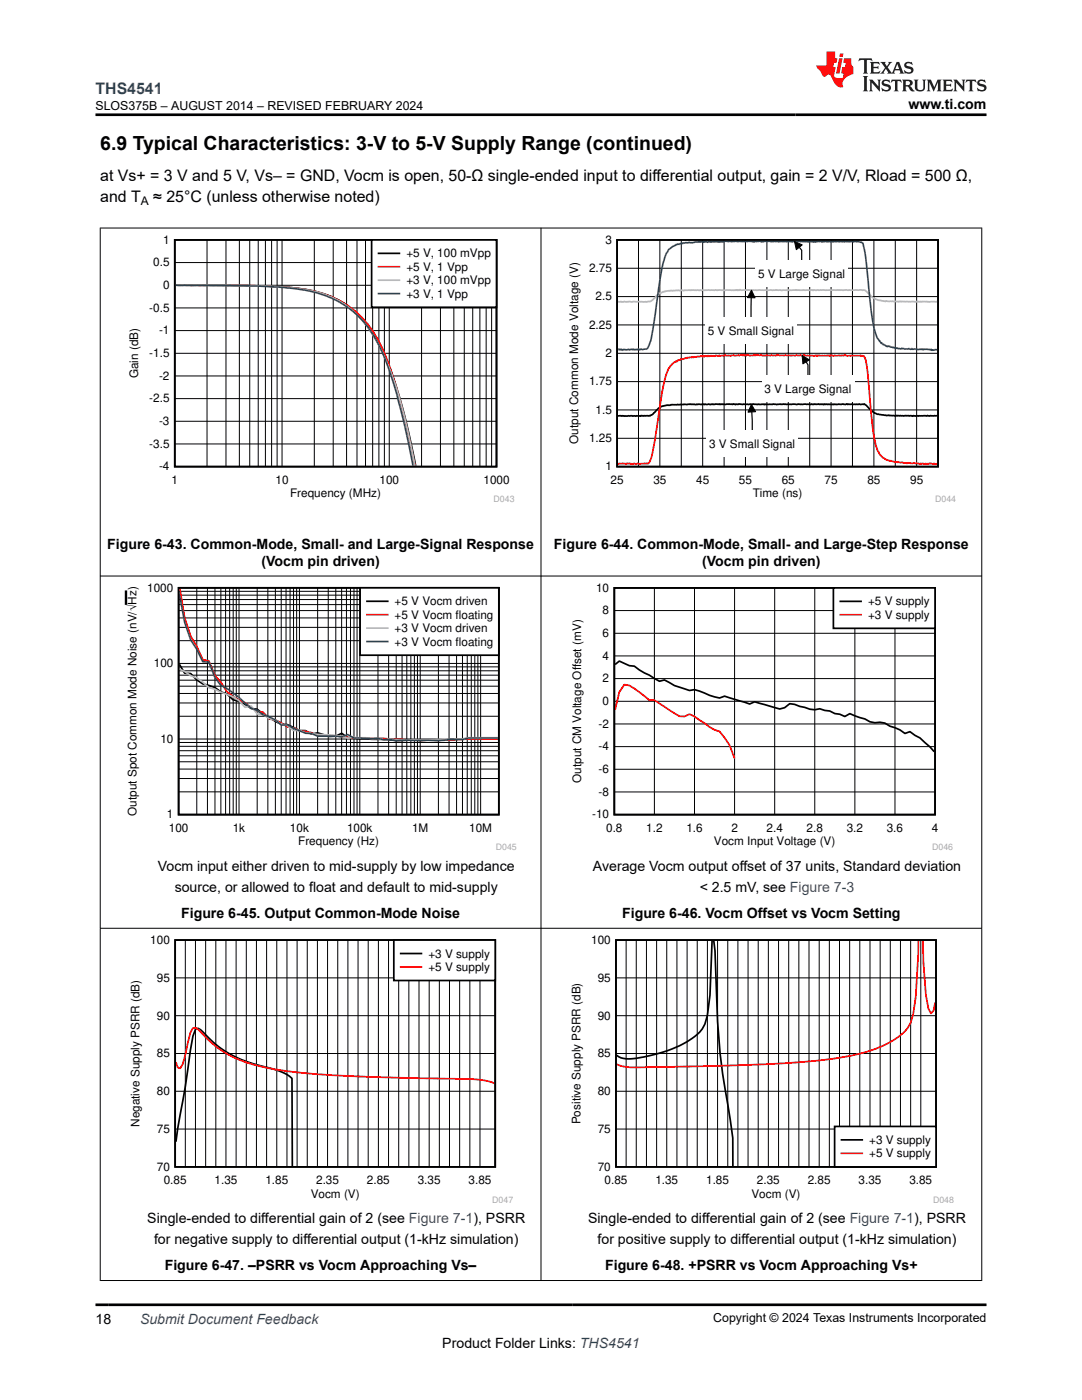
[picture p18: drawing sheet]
<svg xmlns="http://www.w3.org/2000/svg" width="216mm" height="279mm" viewBox="0 0 216 279" stroke-linecap="round" stroke-linejoin="round" font-family="sans-serif">
<defs><g id="words">
<text font-size="3.9" x="20" y="29.9">6.9 Typical Characteristics: 3-V to 5-V Supply Range (continued)</text>
<text font-size="3.2" fill="#00f" x="19" y="18.7">THS4541</text>
<g font-size="3.2">
<text x="20" y="36.1">at Vs+ = 3 V and 5 V, Vs– = GND, Vocm is open, 50-Ω single-ended input to differential output, gain = 2 V/V, Rload = 500 Ω,</text>
<text x="20" y="40.3">and T</text>
<text x="30.6" y="40.3">≈ 25°C (unless otherwise noted)</text>
</g>
<g font-size="2.8">
<text x="181.3" y="21.8">www.ti.com</text>
<text x="21.4" y="109.6">Figure 6-43. Common-Mode, Small- and Large-Signal Response</text>
<text x="52.2" y="113">(Vocm pin driven)</text>
<text x="110.5" y="109.6">Figure 6-44. Common-Mode, Small- and Large-Step Response</text>
<text x="140.1" y="113">(Vocm pin driven)</text>
<text x="31.5" y="173.8">Vocm input either driven to mid-supply by low impedance</text>
<text x="118.3" y="173.8">Average Vocm output offset of 37 units, Standard deviation</text>
<text x="34.9" y="178">source, or allowed to float and default to mid-supply</text>
<text x="139.6" y="178">&lt; 2.5 mV, see Figure 7-3</text>
<text x="36.1" y="183.3">Figure 6-45. Output Common-Mode Noise</text>
<text x="124.1" y="183.3">Figure 6-46. Vocm Offset vs Vocm Setting</text>
<text x="29.4" y="244.1">Single-ended to differential gain of 2 (see Figure 7-1), PSRR</text>
<text x="117.3" y="244.1">Single-ended to differential gain of 2 (see Figure 7-1), PSRR</text>
<text x="30.7" y="248.3">for negative supply to differential output (1-kHz simulation)</text>
<text x="119.2" y="248.3">for positive supply to differential output (1-kHz simulation)</text>
<text x="32.9" y="253.6">Figure 6-47. –PSRR vs Vocm Approaching Vs–</text>
<text x="120.7" y="253.6">Figure 6-48. +PSRR vs Vocm Approaching Vs+</text>
<text x="19" y="264.2">18</text>
<text x="88.3" y="269">Product Folder Links: THS4541</text>
</g>
<text font-size="2.8" fill="#00f" x="27.9" y="264.2">Submit Document Feedback</text>
<g font-size="2.5">
<text x="19" y="21.9">SLOS375B – AUGUST 2014 – REVISED FEBRUARY 2024</text>
<text x="142.3" y="263.9">Copyright © 2024 Texas Instruments Incorporated</text>
</g>
<text font-size="2.4" x="28.1" y="40.9">A</text>
<g font-size="2.3">
<text x="30.6" y="53.2">0.5</text>
<text x="32.5" y="48.7">1</text>
<text x="81.1" y="51.4">+5 V, 100 mVpp</text>
<text x="120.8" y="48.7">3</text>
<text x="32.5" y="57.7">0</text>
<text x="81.1" y="54.1">+5 V, 1 Vpp</text>
<text x="81.1" y="56.7">+3 V, 100 mVpp</text>
<text x="81.1" y="59.4">+3 V, 1 Vpp</text>
<text x="117.5" y="54.3">2.75</text>
<text x="118.8" y="60">2.5</text>
<text x="151.3" y="55.5">5 V Large Signal</text>
<text x="29.8" y="62.2">-0.5</text>
<text x="117.5" y="65.6">2.25</text>
<text x="29.8" y="71.3">-1.5</text>
<text x="31.7" y="66.7">-1</text>
<text x="120.8" y="71.3">2</text>
<text x="141.2" y="66.8">5 V Small Signal</text>
<text x="27.6" y="75.5" transform="rotate(-90 27.6 75.5)">Gain (dB)</text>
<text x="31.7" y="75.8">-2</text>
<text x="117.5" y="76.9">1.75</text>
<text x="29.8" y="80.3">-2.5</text>
<text x="118.8" y="82.6">1.5</text>
<text x="152.5" y="78.3">3 V Large Signal</text>
<text x="29.8" y="89.4">-3.5</text>
<text x="31.7" y="84.8">-3</text>
<text x="115.4" y="88.5" transform="rotate(-90 115.4 88.5)">Output Common Mode Voltage (V)</text>
<text x="117.5" y="88.2">1.25</text>
<text x="141.5" y="89.4">3 V Small Signal</text>
<text x="31.7" y="93.9">-4</text>
<text x="120.8" y="93.9">1</text>
<text x="34.2" y="96.6">1</text>
<text x="55" y="96.6">10</text>
<text x="57.9" y="99.3">Frequency (MHz)</text>
<text x="75.7" y="96.6">100</text>
<text x="96.5" y="96.6">1000</text>
<text x="121.8" y="96.6">25</text>
<text x="130.4" y="96.6">35</text>
<text x="138.9" y="96.6">45</text>
<text x="147.4" y="96.6">55</text>
<text x="150.2" y="99.3">Time (ns)</text>
<text x="156" y="96.6">65</text>
<text x="164.5" y="96.6">75</text>
<text x="173.1" y="96.6">85</text>
<text x="181.6" y="96.6">95</text>
<text x="29.4" y="118.1">1000</text>
<text x="118.9" y="118.1">10</text>
<text x="78.7" y="120.8">+5 V Vocm driven</text>
<text x="78.7" y="123.5">+5 V Vocm floating</text>
<text x="120.2" y="122.6">8</text>
<text x="173.2" y="120.8">+5 V supply</text>
<text x="173.2" y="123.5">+3 V supply</text>
<text x="78.7" y="126.2">+3 V Vocm driven</text>
<text x="78.7" y="128.9">+3 V Vocm floating</text>
<text x="120.2" y="131.7">4</text>
<text x="120.2" y="127.2">6</text>
<text x="30.7" y="133.2">100</text>
<text x="120.2" y="136.2">2</text>
<text x="120.2" y="140.7">0</text>
<text x="32" y="148.3">10</text>
<text x="119.4" y="149.8">-4</text>
<text x="119.4" y="145.2">-2</text>
<text x="119.4" y="154.3">-6</text>
<text x="116" y="156.3" transform="rotate(-90 116 156.3)">Output CM Voltage Offset (mV)</text>
<text x="119.4" y="158.8">-8</text>
<text x="27.2" y="162.8" transform="rotate(-90 27.2 162.8)">Output Spot Common Mode Noise (nV/óHz)</text>
<text x="33.3" y="163.3">1</text>
<text x="33.7" y="166">100</text>
<text x="46.5" y="166">1k</text>
<text x="57.9" y="166">10k</text>
<text x="69.3" y="166">100k</text>
<text x="82.2" y="166">1M</text>
<text x="93.6" y="166">10M</text>
<text x="118.1" y="163.3">-10</text>
<text x="121" y="166">0.8</text>
<text x="128.9" y="166">1.2</text>
<text x="137" y="166">1.6</text>
<text x="145.9" y="166">2</text>
<text x="153" y="166">2.4</text>
<text x="160.9" y="166">2.8</text>
<text x="168.9" y="166">3.2</text>
<text x="176.9" y="166">3.6</text>
<text x="185.9" y="166">4</text>
<text x="59.5" y="168.7">Frequency (Hz)</text>
<text x="142.5" y="168.7">Vocm Input Voltage (V)</text>
<text x="30" y="188.4">100</text>
<text x="85.5" y="191.1">+3 V supply</text>
<text x="118" y="188.4">100</text>
<text x="31.3" y="195.9">95</text>
<text x="85.5" y="193.8">+5 V supply</text>
<text x="119.3" y="195.9">95</text>
<text x="31.3" y="203.5">90</text>
<text x="119.3" y="203.5">90</text>
<text x="31.3" y="211">85</text>
<text x="119.3" y="211">85</text>
<text x="31.3" y="218.6">80</text>
<text x="119.3" y="218.6">80</text>
<text x="27.8" y="224.9" transform="rotate(-90 27.8 224.9)">Negative Supply PSRR (dB)</text>
<text x="31.3" y="226.1">75</text>
<text x="115.8" y="224.4" transform="rotate(-90 115.8 224.4)">Positive Supply PSRR (dB)</text>
<text x="119.3" y="226.1">75</text>
<text x="31.3" y="233.6">70</text>
<text x="119.3" y="233.6">70</text>
<text x="173.4" y="228.3">+3 V supply</text>
<text x="173.4" y="231">+5 V supply</text>
<text x="32.7" y="236.3">0.85</text>
<text x="42.8" y="236.3">1.35</text>
<text x="53" y="236.3">1.85</text>
<text x="62" y="239">Vocm (V)</text>
<text x="63.1" y="236.3">2.35</text>
<text x="73.2" y="236.3">2.85</text>
<text x="83.4" y="236.3">3.35</text>
<text x="93.5" y="236.3">3.85</text>
<text x="120.6" y="236.3">0.85</text>
<text x="130.8" y="236.3">1.35</text>
<text x="140.9" y="236.3">1.85</text>
<text x="149.9" y="239">Vocm (V)</text>
<text x="151" y="236.3">2.35</text>
<text x="161.2" y="236.3">2.85</text>
<text x="171.3" y="236.3">3.35</text>
<text x="181.5" y="236.3">3.85</text>
</g>
<g font-size="1.8" fill="#a8a8a8">
<text x="98.5" y="100.3">D043</text>
<text x="186.6" y="100.3">D044</text>
<text x="98.9" y="169.7">D045</text>
<text x="186" y="169.7">D046</text>
<text x="98.2" y="240">D047</text>
<text x="186.2" y="240">D048</text>
</g>
</g></defs>
<path d="M34.9 47.9h64.2v45.2h-64.2zM35 56.9l18.5 .2 3.5 .2 3.6 .4a18 18 0 0 1 14.1 9.5 58.9 58.9 0 0 1 6.4 17.3l1.8 8.5" fill="none" stroke="#000" stroke-width=".34"/>
<g fill="none" stroke="#000" stroke-width=".2">
<path d="M34.9 56.9h64.2M34.9 52.4h64.2M41.3 47.9v45.2M45.1 47.9v45.2M47.8 47.9v45.2M49.8 47.9v45.2M51.5 47.9v45.2M53 47.9v45.2M54.2 47.9v45.2M55.3 47.9v45.2M56.3 47.9v45.2M62.7 47.9v45.2"/>
<path d="M66.5 47.9v45.2M69.2 47.9v45.2M71.2 47.9v45.2M72.9 47.9v45.2M74.4 47.9v45.2M75.6 47.9v45.2M76.7 47.9v45.2M77.7 47.9v45.2M84.1 47.9v45.2M87.9 47.9v45.2M90.6 47.9v45.2M92.6 47.9v45.2"/>
<path d="M94.3 47.9v45.2M95.8 47.9v45.2M97 47.9v45.2M98.1 47.9v45.2M34.9 79.6h64.2M34.9 75h64.2M34.9 70.5h64.2M34.9 66h64.2M34.9 61.5h64.2M34.9 88.6h64.2M34.9 84.1h64.2"/>
</g>
<path d="M35 56.9l16.9 .2 4.8 .2 3.9 .4a19.3 19.3 0 0 1 16 12.5 125.2 125.2 0 0 1 6.2 22.8" fill="none" stroke="#f00" stroke-width=".34"/>
<path d="M35 56.9l16.9 .2 4.8 .2 3.5 .4a18.4 18.4 0 0 1 14.8 10.1 62.9 62.9 0 0 1 6.4 18.5l1.4 6.7" fill="none" stroke="#b8b8b8" stroke-width=".34"/>
<path d="M35 56.9l16.9 .2 4.8 .3 3.9 .5a19.5 19.5 0 0 1 15.7 12.4 101.8 101.8 0 0 1 5.8 20.9l.3 1.8" fill="none" stroke="#295c75" stroke-width=".34"/>
<path d="M74.2 47.9h24.9v13.4h-24.9z" fill-rule="evenodd" fill="#fff"/>
<path d="M74.2 47.9h24.9v13.4h-24.9zM75.5 50.6h4.2" fill="none" stroke="#000" stroke-width=".34"/>
<path d="M75.5 53.2h4.2" fill="none" stroke="#f00" stroke-width=".34"/>
<path d="M75.5 55.9h4.2" fill="none" stroke="#b8b8b8" stroke-width=".34"/>
<path d="M75.5 58.6h4.2" fill="none" stroke="#295c75" stroke-width=".34"/>
<path d="M113.1 46.9h77.7v53.4h-77.7z" fill-rule="evenodd" fill="#fff"/>
<path d="M123.1 47.9h64.1v45.2h-64.1zM187 83h-4.8l-.1 .1-.2-.1h-2.9l-.2-.1-.2 .1-3.5-.3-1-.5-1.6-1.6-2.4 .1h-.9l-.2-.1-.3 .1-4.1-.1-.2 .2-1-.2-1 .1-.5-.1-.1 .1h-2.9l-2.6-.1-1.3 .2-.7-.2-5 .1-1.8-.1-.8 .2-.3-.2-.2 .1-4-.1-.5 .2-1-.2-.2 .2-.2-.2-1.4 .2-1.2-.2-.6 .2h-3.2l-1.8 .2-.7 .5-1.2 1.2a2.1 2.1 0 0 1-1.7 .3h-5.2" fill="none" stroke="#000" stroke-width=".34"/>
<g fill="none" stroke="#000" stroke-width=".2">
<path d="M123.1 59.2h64.1M123.1 53.5h64.1M127.4 47.9v45.2M131.7 47.9v45.2M135.9 47.9v45.2M140.2 47.9v45.2M144.5 47.9v45.2M148.7 47.9v45.2M153 47.9v45.2M157.3 47.9v45.2M161.6 47.9v45.2M165.8 47.9v45.2"/>
<path d="M170.1 47.9v45.2M174.4 47.9v45.2M178.6 47.9v45.2M182.9 47.9v45.2M123.1 76.2h64.1M123.1 70.5h64.1M123.1 64.8h64.1M123.1 87.5h64.1M123.1 81.8h64.1M149.9 80.7l.9 1.5-1.5 .1z"/>
</g>
<path d="M187 92.6l-1.6-.1-.2 .1-1.5-.1-.1 .1-.7-.2-1.1 .1-.6-.1-.2 .1-.9-.2h-.9l-1.4-.4-.2 .1-1-.4-1-.9-.8-1.7-.5-2.6-1.2-12.2-.4-2.4-.4-.8-.6-.1-2.6 .1-.5-.2-.2 .2h-1.4l-1.1-.1-.5 .1-.2-.1-1.8 .1-.2-.1-.2 .2-.2-.2-.4 .1h-1.5l-.5-.2-.2 .2-.5-.1-2 .1-.2-.1-1 .1-1.1-.2-.6 .2-1.9-.1-.7 .1-.2-.1h-.4l-.8-.1-.1 .2-.3-.2-.1 .2-.4-.1-.2 .1-.5-.1-.3 .1-.2-.2-.2 .2-.2-.1-1.5 .1-.5-.1-.4 .1h-1l-.2-.1-1 .2-.2-.2-.2 .2-.5-.2-.2 .2-.7-.1-.4 .1-.2-.1-.2 .1a.33 .33 0 0 0-.6 .1l-.1-.2-.2 .2-.2-.1-.4 .1-.4-.1-.3 .2-.4-.1-.1 .1-1.3 .1-.7 .3-.5-.1-.2 .2-.4 .1-.2 .3-.2-.2-.3 .3-1.2 1.2-.5 1.3-.5 2.1-1.7 10.6-.6 3.4-.5 1.4-.3 .2-.2-.1-.2 .2-.3-.1-.9 .1-.4-.2-.4 .2-.5-.1-.2 .2-.5-.3-.6 .1-.2 .1-.6-.1-1 .1" fill="none" stroke="#f00" stroke-width=".34"/>
<path d="M187 60.2l-1.6 .1-.4-.1-2.3 .1-3-.2-.4 .1-2.5-.2-.1 .2-2-.5-1.4-1.1a1.16 1.16 0 0 0-1.3-.7h-8.8l-.4 .1-.4-.2-.2 .2-.2-.2-.5 .2-2.7-.2-1.3 .2-.4-.2-1.1 .2-1.1-.2-5.4 .1-.1-.1-.2 .1-.2-.1-1 .1-.3-.1-.6 .2-.2-.2-2.5 .2-6.4-.1-1.6 .1-.5-.1-.2 .1-.6-.1-2.8 .3-.9 .5-.8 .8a2.22 2.22 0 0 1-2.1 .7h-5.2" fill="none" stroke="#b8b8b8" stroke-width=".34"/>
<path d="M123.3 69.7l.5 .1 .2-.1 .2 .2 .2-.2 .5 .1 .5-.1 .2 .1 .8-.1 .2 .1h.6l.2-.2 .3 .2 .2-.1 .3 .1 .7-.1 .4-.3 .5-1.3 .4-2 1.9-12.8a8.7 8.7 0 0 1 1.2-3.2l.1-.3 .8-.6 .7-.4 2.6-.4a1.22 1.22 0 0 0 1.2-.1l1.3-.1 .1 .1 .2-.1 .2 .1 .4-.1 .3 .1 .2-.1 .5 .1 .2-.2 .1 .2 1-.1 .4 .1 .1-.1 .5 .1 .6-.2 4.4 .1 .2-.1h.6l.1 .2 .2-.2 .2 .2 .2-.1 .9-.1 .4 .2 .2-.2 .1 .2 .5-.2 .4 .1 .2-.2 .5 .3 .1-.2 .2 .1 1-.1 .1 .2 .2-.2 .7 .1 .5-.1 .2 .2 .2-.1 1 .1 .3-.2 .6 .2 .2-.2 2.1 .2 .9-.1a1.14 1.14 0 0 0 1.2-.1l.2 .1 .2-.1 .2 .2 1.7-.2 .5 .2 .3-.2 1.6 .2 .2-.2 .2 .2 .9-.2 .9 .2 .2-.2 .9 .1 .7 .2 .6 2.9 1.1 10.1 .6 4.1 .6 1.9 .8 1.1 .1-.1 .3 .4 .1-.1a.92 .92 0 0 0 1 .4l1.2 .4 1.2 .1 .2-.1 .7 .2 .8-.1 .4 .1 .2-.1 .1 .1 .5-.1 .6 .2 1.8-.1 .6 .1 .2-.1 .2 .2 .2-.1h.8" fill="none" stroke="#295c75" stroke-width=".34"/>
<path d="M149.9 80.7l.9 1.5-1.5 .1z" fill="#000"/>
<path d="M150 82.2l.1 3.8" fill="none" stroke="#000" stroke-width=".24"/>
<path d="M141 86h18.3v5.3h-18.3z" fill-rule="evenodd" fill="#fff"/>
<path d="M160.1 70.9l1.4 .9-1.3 .8z" fill="#000"/>
<path d="M160.1 70.9l1.4 .9-1.3 .8z" fill="none" stroke="#000" stroke-width=".2"/>
<path d="M160.9 72.2l.3 .6v2.1" fill="none" stroke="#000" stroke-width=".24"/>
<path d="M152 74.9h18.4v5.3h-18.4z" fill-rule="evenodd" fill="#fff"/>
<path d="M150 57.9l.7 1.5h-1.6z" fill="#000"/>
<path d="M150 57.9l.7 1.5h-1.6z" fill="none" stroke="#000" stroke-width=".2"/>
<path d="M149.9 59.4v3.9" fill="none" stroke="#000" stroke-width=".24"/>
<path d="M140.7 63.3h18.3v5.3h-18.3z" fill-rule="evenodd" fill="#fff"/>
<path d="M158.5 48.2l1.6 .7-1.2 .9z" fill="#000"/>
<path d="M158.5 48.2l1.6 .7-1.2 .9z" fill="none" stroke="#000" stroke-width=".2"/>
<path d="M159.5 49.3l.5 .6v2.1" fill="none" stroke="#000" stroke-width=".24"/>
<g fill="#fff">
<path d="M150.8 52h18.4v5.3h-18.4z" fill-rule="evenodd"/>
<path d="M24.9 116.4h78.2v53.4h-78.2z" fill-rule="evenodd"/>
</g>
<path d="M25.1 117.8v2.9" fill="none" stroke="#000" stroke-width=".48"/>
<path d="M35.6 117.3h63.9v45.3h-63.9zM35.8 132.6l1 1.7 1.2 .1 1.3 1.3 1.2 .8 2.4 .7 1.2 .9 1.2 .4 1.2 1.2 1.2 .3 1.2 .6 1.2 .8 1.2 .1 1.2 1 3.6 2 1.2 .1 2.5 1.2h1.1l1.3 .7 1.2-.2 2.4 .7 1.2-.1 1.2-.6 1.2 .9 4.8 .3h2.4a22.6 22.6 0 0 0 6 .2l4.9 .1 6-.4h5.9" fill="none" stroke="#000" stroke-width=".34"/>
<g fill="none" stroke="#000" stroke-width=".2">
<path d="M35.6 119.7h63.9M35.6 118.8h63.9M35.6 118h63.9M39.3 117.3v45.3M41.4 117.3v45.3M42.9 117.3v45.3M44.1 117.3v45.3M45 117.3v45.3M45.8 117.3v45.3M46.5 117.3v45.3M47.1 117.3v45.3M47.7 117.3v45.3"/>
<path d="M51.3 117.3v45.3M53.4 117.3v45.3M54.9 117.3v45.3M56.1 117.3v45.3M57.1 117.3v45.3M57.9 117.3v45.3M58.6 117.3v45.3M59.2 117.3v45.3M59.8 117.3v45.3M63.4 117.3v45.3M65.5 117.3v45.3M67 117.3v45.3"/>
<path d="M68.2 117.3v45.3M69.1 117.3v45.3M69.9 117.3v45.3M70.6 117.3v45.3M71.2 117.3v45.3M71.8 117.3v45.3M75.4 117.3v45.3M77.5 117.3v45.3M79.1 117.3v45.3M80.2 117.3v45.3M81.2 117.3v45.3M82 117.3v45.3"/>
<path d="M82.7 117.3v45.3M83.3 117.3v45.3M83.9 117.3v45.3M87.5 117.3v45.3M89.6 117.3v45.3M91.1 117.3v45.3M92.3 117.3v45.3M93.2 117.3v45.3M94 117.3v45.3M94.7 117.3v45.3M95.4 117.3v45.3M95.9 117.3v45.3"/>
<path d="M35.6 138.4h63.9M35.6 136.9h63.9M35.6 135.7h63.9M35.6 134.7h63.9M35.6 133.9h63.9M35.6 133.1h63.9M35.6 132.4h63.9M35.6 127.9h63.9M35.6 125.2h63.9M35.6 123.3h63.9M35.6 121.9h63.9M35.6 120.7h63.9"/>
<path d="M35.6 158h63.9M35.6 155.4h63.9M35.6 153.5h63.9M35.6 152h63.9M35.6 150.8h63.9M35.6 149.8h63.9M35.6 148.9h63.9M35.6 148.2h63.9M35.6 147.5h63.9M35.6 142.9h63.9M35.6 140.3h63.9"/>
</g>
<path d="M35.9 117.5l.9 5.8 1.2 3.7 1.3 2 1.2 2.7 1.2 .2 1.2 2.9 1.2 1.4a8 8 0 0 0 4.8 4l1.2 1.1 1.2 .6 1.2 .3 1.2 1.3 1.2 .2 2.4 1.4 1.2 .1 1.3 .6 2.4 .4 1.2 .6a35.3 35.3 0 0 1 7.2 .5h2.4a177 177 0 0 0 19.3 .3l7.1-.1" fill="none" stroke="#f00" stroke-width=".34"/>
<path d="M35.8 133.5l1 .5 1.2 .8 1.3 .5 2.4 1.9 1.2 .3 1.2 .7a8 8 0 0 1 4.8 3l1.2-.3 1.2 1.6 1.2 .1 1.2 .8 1.2 .3 1.2 .8 1.2 .3 1.2 1 1.3-.1a16.2 16.2 0 0 0 6 1l2.4 .2 1.2 .4 1.2-.2 2.4 .1 1.2 .2h1.2l1.2 .3 1.2-.2 3.6 .2 4.9-.1 2.4-.2 1.2 .2a64.6 64.6 0 0 1 9.5-.4" fill="none" stroke="#b8b8b8" stroke-width=".34"/>
<path d="M35.8 118.6l1 5.6 1.2 3.5 1.3 1.9 1.2 2.5h1.2l1.2 3.1 1.2 1.6a18.4 18.4 0 0 1 4.8 3.5l1.2 1 1.2 .5 1.2 .9 1.2 .3 1.2 .7 1.2 1h1.2l1.2 .6 2.4 1 1.3 .1 1.2 .5h3.6l1.2 .2 1.2-.5 1.2 .7 3.6 .1 1.2-.1 1.2 .4 1.2-.1 1.2 .2 6.1-.1a16.8 16.8 0 0 0 4.8-.2l2.4 .1 1.2-.3h5.9" fill="none" stroke="#295c75" stroke-width=".34"/>
<path d="M71.9 117.3h27.6v13.5h-27.6z" fill-rule="evenodd" fill="#fff"/>
<path d="M71.9 117.3h27.6v13.5h-27.6zM73.2 120h4.2" fill="none" stroke="#000" stroke-width=".34"/>
<path d="M73.2 122.7h4.2" fill="none" stroke="#f00" stroke-width=".34"/>
<path d="M73.2 125.4h4.2" fill="none" stroke="#b8b8b8" stroke-width=".34"/>
<path d="M73.2 128h4.2" fill="none" stroke="#295c75" stroke-width=".34"/>
<path d="M113.7 116.4h76.5v53.4h-76.5z" fill-rule="evenodd" fill="#fff"/>
<path d="M122.6 117.3h64v45.3h-64zM122.7 132.6l.9-.7 2 1h1l1 .8 4 2.3 1-.3a13.9 13.9 0 0 0 5 2.1l1-.2 3 1.2 2 .5 1-.4 5 1.6 1-.4 5 1.4 1-.3 1-.8 1 .2 3 .9 1 .1 1-.1 1 .3 1 .1 1 .5 1 .1 1 .5 1-.6 3 1.1 1 .5 1 .2 1-.1 1 .2 1 .6 2 .8 1 .7 1-.4 2 1.3 2 1.8 .8 .9" fill="none" stroke="#000" stroke-width=".34"/>
<g fill="none" stroke="#000" stroke-width=".2">
<path d="M130.6 117.3v45.3M138.6 117.3v45.3M146.6 117.3v45.3M154.6 117.3v45.3M162.6 117.3v45.3M170.6 117.3v45.3M178.6 117.3v45.3M122.6 140h64M122.6 135.4h64M122.6 130.9h64M122.6 126.4h64M122.6 121.9h64"/>
<path d="M122.6 158.1h64M122.6 153.5h64M122.6 149h64M122.6 144.5h64"/>
</g>
<path d="M122.7 141.7l.9-3.6 1-1.5 1 .2 2 1.3 2 1.6h1l5 3.2 1 .1 1-.5 1 .5 3 2.1 1 .5 1 .4 2 2.7 1 2.7" fill="none" stroke="#f00" stroke-width=".34"/>
<path d="M166.3 117.3h20.3v8.1h-20.3z" fill-rule="evenodd" fill="#fff"/>
<path d="M166.3 117.3h20.3v8.1h-20.3zM167.7 120h4.1" fill="none" stroke="#000" stroke-width=".34"/>
<path d="M167.7 122.7h4.1" fill="none" stroke="#f00" stroke-width=".34"/>
<path d="M25.6 186.7h76.8v53.4h-76.8z" fill-rule="evenodd" fill="#fff"/>
<path d="M35 187.6h63.8v45.3h-63.8zM35.1 227.9l3.4-21.1 .5-1.4 .5-.2 .5 .3a23 23 0 0 0 13.7 7.6 11.1 11.1 0 0 1 4.6 2.1v17.5" fill="none" stroke="#000" stroke-width=".34"/>
<g fill="none" stroke="#000" stroke-width=".2">
<path d="M35 195.2h63.8M37 187.6v45.3M39 187.6v45.3M41 187.6v45.3M43.1 187.6v45.3M45.1 187.6v45.3M47.1 187.6v45.3M49.1 187.6v45.3M51.2 187.6v45.3M53.2 187.6v45.3M55.2 187.6v45.3M57.3 187.6v45.3"/>
<path d="M59.3 187.6v45.3M61.3 187.6v45.3M63.3 187.6v45.3M65.4 187.6v45.3M67.4 187.6v45.3M69.4 187.6v45.3M71.4 187.6v45.3M73.5 187.6v45.3M75.5 187.6v45.3M77.5 187.6v45.3M79.6 187.6v45.3M81.6 187.6v45.3"/>
<path d="M83.6 187.6v45.3M85.6 187.6v45.3M87.7 187.6v45.3M89.7 187.6v45.3M91.7 187.6v45.3M93.8 187.6v45.3M95.8 187.6v45.3M35 217.8h63.8M35 210.2h63.8M35 202.7h63.8M35 225.3h63.8"/>
</g>
<path d="M35.1 212l.4 1 .5 .2 .5-.9 1.5-6.2 .5-.9 .5-.1 .5 .3a22.8 22.8 0 0 0 14.7 7.9l6.1 .8 5.6 .5 8.1 .3 15.2 .4a41.8 41.8 0 0 1 8.6 .6l.8 .3" fill="none" stroke="#f00" stroke-width=".34"/>
<path d="M78.6 187.6h20.2v8.1h-20.2z" fill-rule="evenodd" fill="#fff"/>
<path d="M78.6 187.6h20.2v8.1h-20.2zM80 190.3h4.1" fill="none" stroke="#000" stroke-width=".34"/>
<path d="M80 193h4.1" fill="none" stroke="#f00" stroke-width=".34"/>
<path d="M113.6 186.7h76.7v53.4h-76.7z" fill-rule="evenodd" fill="#fff"/>
<path d="M122.9 187.6h63.9v45.3h-63.9zM142.1 187.8l-.4 10.8-.5 4a7.8 7.8 0 0 1-4.6 5.6 28.9 28.9 0 0 1-11.7 3.1 2.83 2.83 0 0 1-1.8-.7M142.4 187.8l.3 1.9 .5 14.2a145.2 145.2 0 0 0 2.5 19.6l.5 3.6v5.6" fill="none" stroke="#000" stroke-width=".34"/>
<g fill="none" stroke="#000" stroke-width=".2">
<path d="M122.9 195.2h63.9M124.9 187.6v45.3M127 187.6v45.3M129 187.6v45.3M131 187.6v45.3M133 187.6v45.3M135.1 187.6v45.3M137.1 187.6v45.3M139.1 187.6v45.3M141.2 187.6v45.3M143.2 187.6v45.3M145.2 187.6v45.3"/>
<path d="M147.2 187.6v45.3M149.3 187.6v45.3M151.3 187.6v45.3M153.3 187.6v45.3M155.4 187.6v45.3M157.4 187.6v45.3M159.4 187.6v45.3M161.4 187.6v45.3M163.5 187.6v45.3M165.5 187.6v45.3M167.5 187.6v45.3M169.5 187.6v45.3"/>
<path d="M171.6 187.6v45.3M173.6 187.6v45.3M175.6 187.6v45.3M177.6 187.6v45.3M179.7 187.6v45.3M181.7 187.6v45.3M183.7 187.6v45.3M122.9 217.8h63.9M122.9 210.2h63.9M122.9 202.7h63.9M122.9 225.3h63.9"/>
</g>
<path d="M183.3 187.8l-.6 11.2-.5 3.4a8.1 8.1 0 0 1-4.6 5.6 38.9 38.9 0 0 1-14.1 3.6l-6.1 .5-8.1 .4-21.3 .5a10.6 10.6 0 0 1-4.9-.6M184.2 187.8v4l.5 6.7 .6 2.8 .5 1 .5-.6 .3-1.6" fill="none" stroke="#f00" stroke-width=".34"/>
<path d="M166.5 224.8h20.3v8.1h-20.3z" fill-rule="evenodd" fill="#fff"/>
<path d="M166.5 224.8h20.3v8.1h-20.3zM167.9 227.5h4.1" fill="none" stroke="#000" stroke-width=".34"/>
<path d="M167.9 230.2h4.1" fill="none" stroke="#f00" stroke-width=".34"/>
<path d="M19.9 45.5h176.1M20 45.4v210.2M107.9 45.4v210.2M195.9 45.4v210.2M19.9 115h176.1M19.9 185.3h176.1M19.9 255.6h176.1" fill="none" stroke="#000" stroke-width=".2"/>
<path d="M171.5 11.6l-.2 .6 .5-.2h.6v.1v2.2l-.2 .4h1l-.2-.4v-2.2v-.1h.5l.5 .2-.1-.6zM173.6 12.4l.2 .3v1.6l-.2 .4h1.9l.1-.6a1.08 1.08 0 0 1-1.3 .2v-.7h.6l.4 .2v-.7l-.4 .2h-.6v-.5l.2-.2a1 1 0 0 1 1 .3l-.1-.5zM175.7 12.4l.9 1.1-1 1.2h.9l-.2-.2 .5-.8 .4 .8-.2 .2h1.6l-.2-.2 .2-.5h.9l.1 .5-.1 .2h.9l-.2-.4-.8-1.9h-.5l-.9 2.1-.9-1.1 .9-1h-.8l.2 .2-.4 .6-.4-.6 .2-.2zM179 12.8l.4 1h-.7zM180.7 12.5a.65 .65 0 0 0-.2 .7 .65 .65 0 0 0 .6 .5l.6 .1 .1 .3a.79 .79 0 0 1-.7 .4 .79 .79 0 0 1-.7-.5l.1 .7 .2-.1a.93 .93 0 0 0 1.1 0 .93 .93 0 0 0 .4-.9 1.46 1.46 0 0 0-1.2-.6l-.1-.3a1.09 1.09 0 0 1 1.2 .2l-.2-.6-.1 .1-.5-.2zM172.2 15.2l.2 .4v2.2l-.2 .4h1l-.2-.4v-2.2l.2-.4zM173.4 15.9l.2 .4v1.5l-.2 .4h.8l-.3-.4 .1-1.3 1.6 1.8v-2l.2-.4h-.7l.1 .2 .1 1.1-1.2-1.3zM176.2 16a.65 .65 0 0 0-.2 .8 .65 .65 0 0 0 .6 .4l.6 .2 .1 .2a.79 .79 0 0 1-.7 .4 .79 .79 0 0 1-.7-.5l.1 .7 .2-.1a.93 .93 0 0 0 1.1 .1 .93 .93 0 0 0 .4-1 1.46 1.46 0 0 0-1.2-.5l-.1-.4a1.09 1.09 0 0 1 1.2 .2l-.1-.6-.2 .1-.5-.1zM177.9 15.9l-.1 .6a.63 .63 0 0 1 .8-.3v1.6l-.3 .4h1l-.2-.4v-1.6a.66 .66 0 0 1 .8 .3l-.1-.6zM180 15.9l.2 .4v1.5l-.2 .4h1l-.2-.2-.1-.7h.5l.1 .2a.79 .79 0 0 0 1.2 .6l-1-.9a.61 .61 0 0 0 .6-.6 .61 .61 0 0 0-.5-.7zM180.8 16.2h.1a.47 .47 0 0 1 .5 .1 .47 .47 0 0 1 .1 .5l-.1 .1-.7 .1zM182.3 15.9l.2 .2a2.27 2.27 0 0 0 .4 2 1.04 1.04 0 0 0 1.7-.7v-1.3l.2-.2h-.8l.2 .4v1.1a.6 .6 0 0 1-.6 .6 .6 .6 0 0 1-.6-.6v-1.1l.3-.4zM184.9 15.9l.2 .4v1.5l-.2 .4h.8l-.3-.4v-1.4l.9 1.9 .9-1.9v1.4l-.3 .4h1l-.2-.4v-1.5l.2-.4h-.8l-.7 1.5-.6-1.5zM188.1 15.9l.2 .4v1.5l-.2 .4h1.9l.1-.6a1.09 1.09 0 0 1-1.3 .2v-.7h.6l.4 .2v-.6l-.4 .2h-.6v-.6l.2-.1a1.01 1.01 0 0 1 1 .3l-.1-.6zM190.2 15.9l.3 .4v1.5l-.3 .4h.8l-.2-.4v-1.3l1.6 1.8v-2l.2-.4h-.7l.2 .2v1.1l-1.2-1.3zM192.8 15.9l-.1 .6a.63 .63 0 0 1 .8-.3v1.6l-.3 .4h1l-.2-.4v-1.6a.66 .66 0 0 1 .8 .3l-.1-.6zM195.2 16a.65 .65 0 0 0-.2 .8 .65 .65 0 0 0 .6 .4l.6 .2 .2 .2a.79 .79 0 0 1-.7 .4 .79 .79 0 0 1-.7-.5l.1 .7 .2-.1a.93 .93 0 0 0 1 .1 .93 .93 0 0 0 .5-1 1.46 1.46 0 0 0-1.3-.5v-.4a1.09 1.09 0 0 1 1.2 .2l-.2-.6-.2 .1-.5-.1z" fill="#231f20"/>
<path d="M164.9 10.3v2.7h-2l.1 .4 .8 1a.95 .95 0 0 0 1 .9 .59 .59 0 0 1 .5-.4 .59 .59 0 0 1 .5 .3l.4 .8a1.59 1.59 0 0 0 2.1 1.4 1.61 1.61 0 0 1 1-2.3l1-.3-.1-1.5a1.59 1.59 0 0 1-.3-1.7h-1.5l-.2 .9h.6l-.2 .9h-.5l-.2 .9v.3l.4 .1-.1 .9h-.7a.73 .73 0 0 1-1-.7l.3-1.5h-.5l.1-.9h.5l.2-.9h-.5v-1.3zM167.4 11.6l-.6 3.1h.7l.6-3.1zM167.6 10.7l-.1 .6h.7l.1-.6z" fill="#ed1c24"/>
<path d="M19 22.9h177.8M19 260.4h177.8" fill="none" stroke="#000" stroke-width=".53"/>
<use href="#words"/>
</svg>
